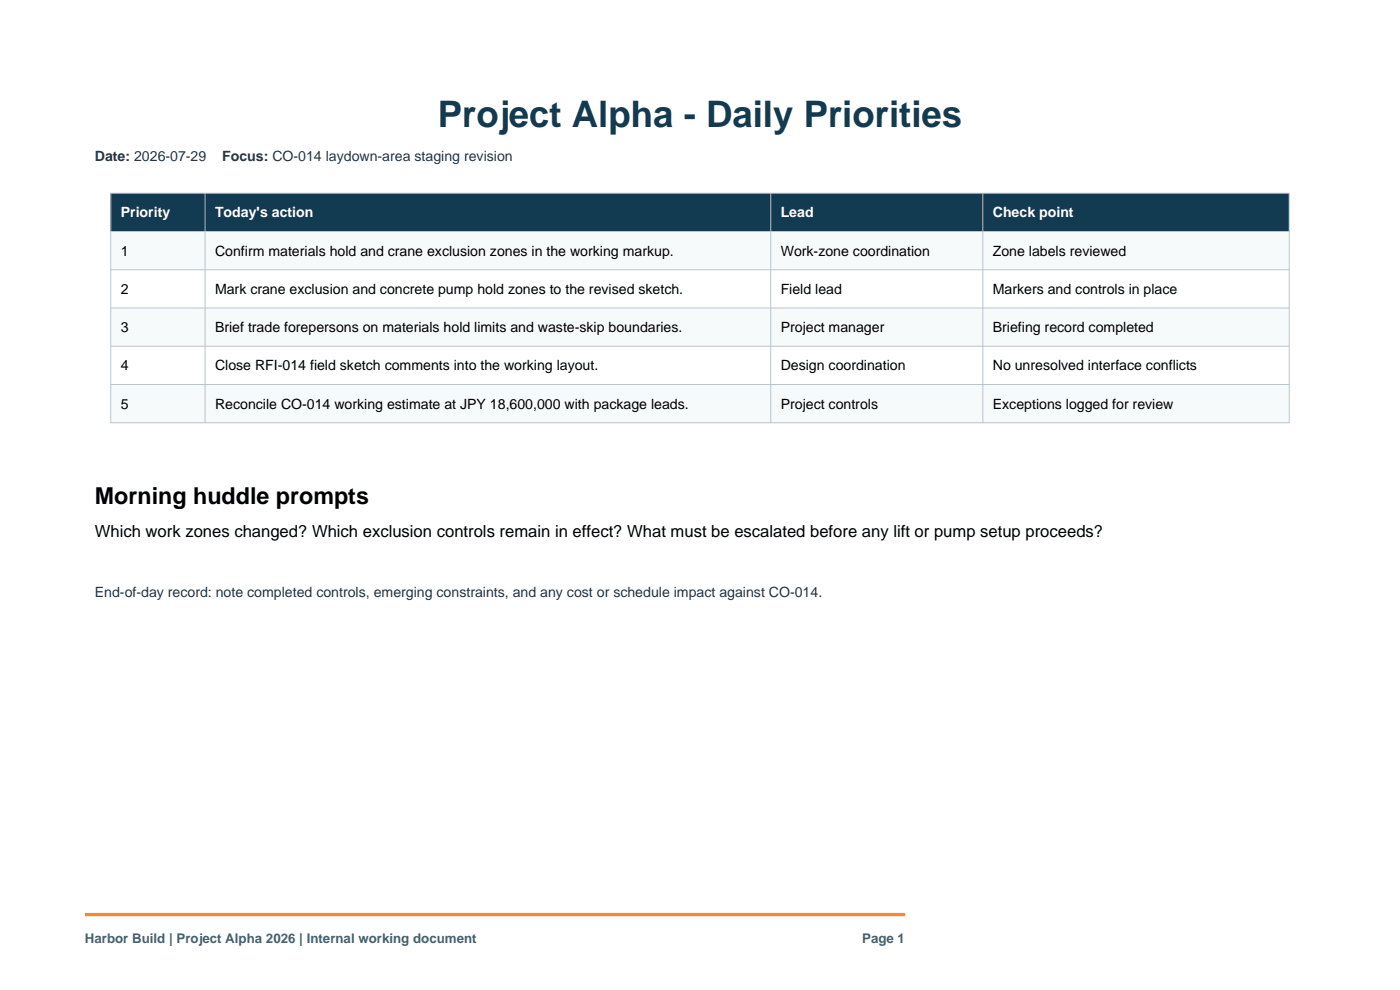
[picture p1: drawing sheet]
<svg xmlns="http://www.w3.org/2000/svg" width="297mm" height="210mm" viewBox="0 0 297 210" stroke-linecap="round" stroke-linejoin="round" font-family="sans-serif">
<defs><g id="words">
<text font-size="7.8" fill="#123b52" x="92.9" y="26.9">Project Alpha - Daily Priorities</text>
<text font-size="4.9" x="20.1" y="106.8">Morning huddle prompts</text>
<text font-size="3.5" x="20.1" y="113.9">Which work zones changed? Which exclusion controls remain in effect? What must be escalated before any lift or pump setup proceeds?</text>
<g font-size="3" fill="#233244">
<text x="20.1" y="34.1">Date: 2026-07-29</text>
<text x="47.1" y="34.1">Focus: CO-014 laydown-area staging revision</text>
<text x="20.1" y="126.7">End-of-day record: note completed controls, emerging constraints, and any cost or schedule impact against CO-014.</text>
</g>
<g font-size="3" fill="#fff">
<text x="25.6" y="46.1">Priority</text>
<text x="45.6" y="46.1">Today's action</text>
<text x="165.6" y="46.1">Lead</text>
<text x="210.6" y="46.1">Check point</text>
</g>
<g font-size="3">
<text x="25.6" y="54.2">1</text>
<text x="45.6" y="54.2">Confirm materials hold and crane exclusion zones in the working markup.</text>
<text x="165.6" y="54.2">Work-zone coordination</text>
<text x="210.6" y="54.2">Zone labels reviewed</text>
<text x="25.6" y="62.3">2</text>
<text x="45.6" y="62.3">Mark crane exclusion and concrete pump hold zones to the revised sketch.</text>
<text x="165.6" y="62.3">Field lead</text>
<text x="210.6" y="62.3">Markers and controls in place</text>
<text x="25.6" y="70.4">3</text>
<text x="45.6" y="70.4">Brief trade forepersons on materials hold limits and waste-skip boundaries.</text>
<text x="165.6" y="70.4">Project manager</text>
<text x="210.6" y="70.4">Briefing record completed</text>
<text x="25.6" y="78.6">4</text>
<text x="45.6" y="78.6">Close RFI-014 field sketch comments into the working layout.</text>
<text x="165.6" y="78.6">Design coordination</text>
<text x="210.6" y="78.6">No unresolved interface conflicts</text>
<text x="25.6" y="86.7">5</text>
<text x="45.6" y="86.7">Reconcile CO-014 working estimate at JPY 18,600,000 with package leads.</text>
<text x="165.6" y="86.7">Project controls</text>
<text x="210.6" y="86.7">Exceptions logged for review</text>
</g>
<g font-size="2.8" fill="#45606f">
<text x="18" y="200">Harbor Build | Project Alpha 2026 | Internal working document</text>
<text x="182.9" y="200">Page 1</text>
</g>
</g></defs>
<path d="M18 194h174" fill="none" stroke="#f28c28" stroke-width=".71" stroke-linecap="butt"/>
<path d="M23.5 41h250v8.1h-250z" fill-rule="evenodd" fill="#123b52"/>
<g fill="#f7fafb">
<path d="M23.5 49.1h250v40.6h-250z" fill-rule="evenodd"/>
<path d="M23.5 49.1h250v8.1h-250z" fill-rule="evenodd"/>
</g>
<path d="M23.5 57.2h250v8.1h-250z" fill-rule="evenodd" fill="#fff"/>
<path d="M23.5 65.3h250v8.1h-250z" fill-rule="evenodd" fill="#f7fafb"/>
<path d="M23.5 73.4h250v8.2h-250z" fill-rule="evenodd" fill="#fff"/>
<path d="M23.5 81.6h250v8.1h-250z" fill-rule="evenodd" fill="#f7fafb"/>
<path d="M23.5 41h250v48.7h-250zM23.5 49.1h250M23.5 57.2h250M43.5 41v48.7M163.5 41v48.7M208.5 41v48.7M23.5 65.3h250M23.5 73.4h250M23.5 81.6h250" fill="none" stroke="#b8c5cc" stroke-width=".21"/>
<use href="#words"/>
</svg>
